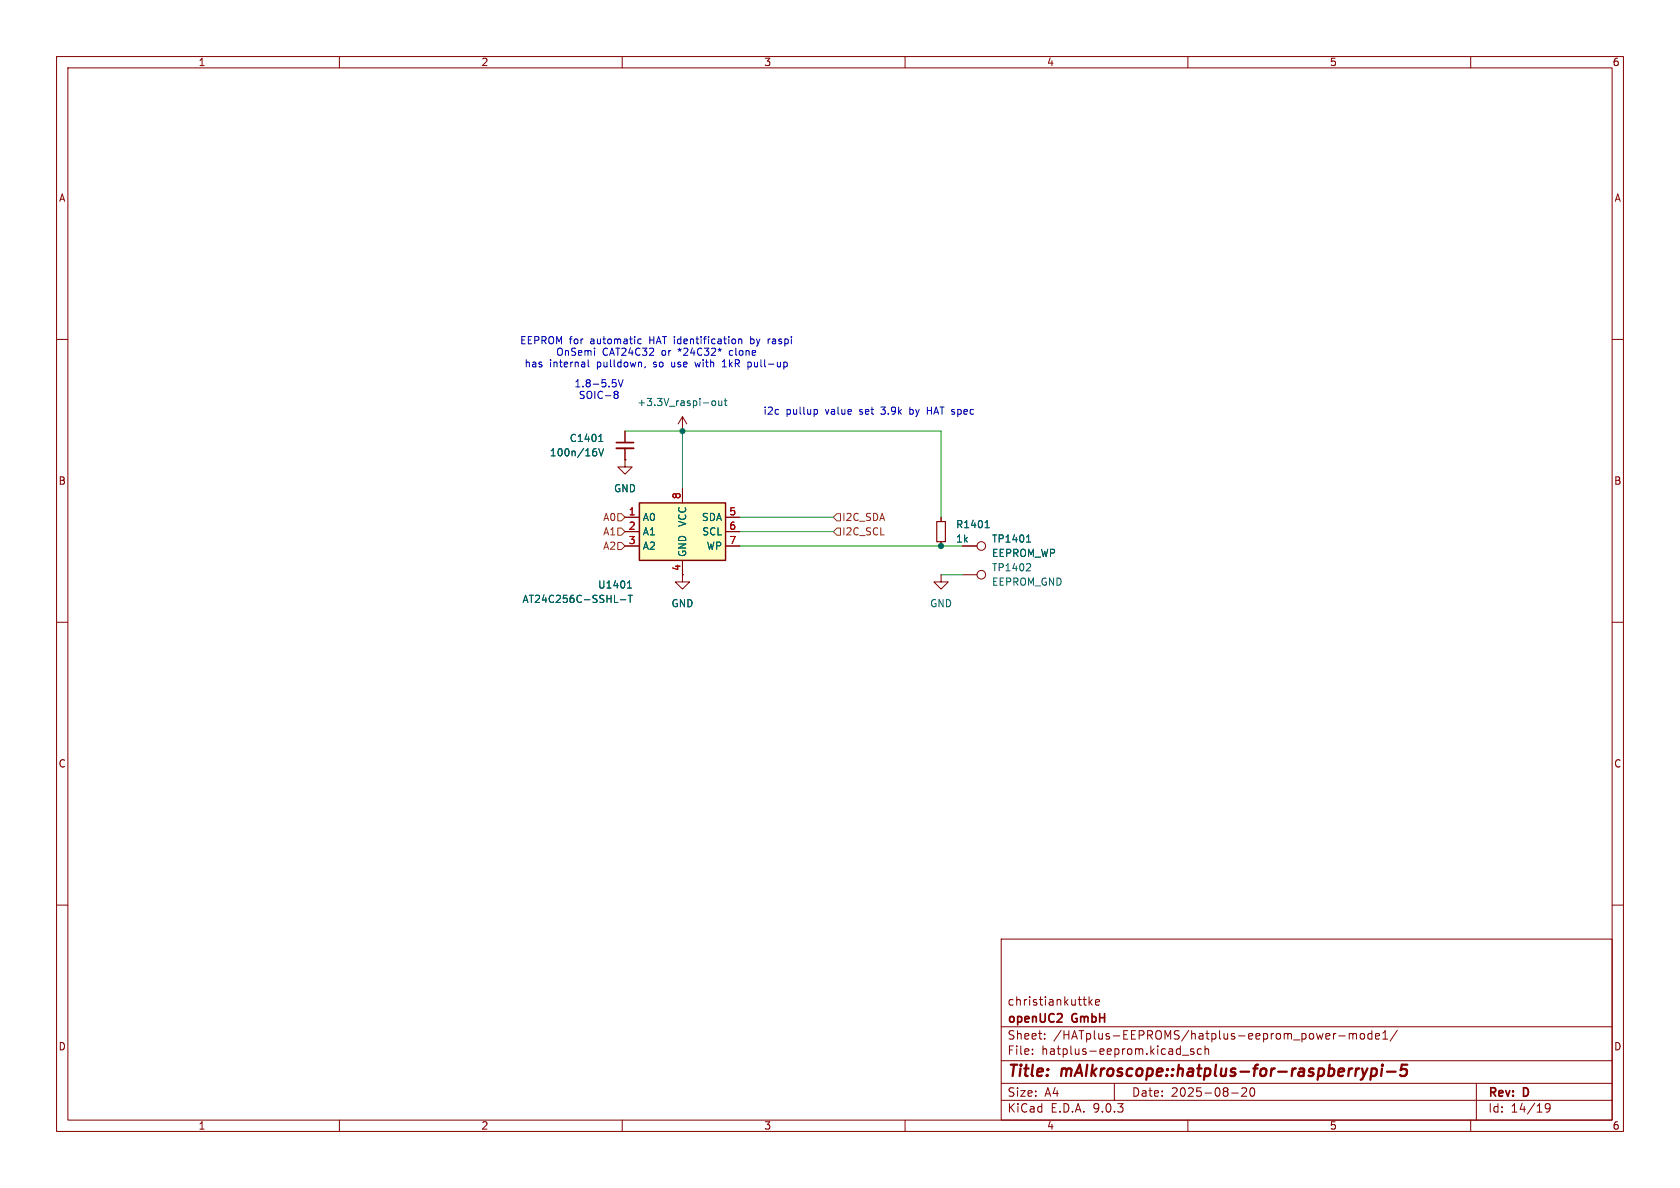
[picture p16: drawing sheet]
<svg xmlns="http://www.w3.org/2000/svg" width="297mm" height="210mm" viewBox="0 0 297 210" stroke-linecap="round" stroke-linejoin="round" font-family="sans-serif">
<defs><g id="words">
<g font-size="2.8" fill="#840000">
<text x="178" y="190.9">Title:</text>
<text x="187.7" y="190.9">mAIkroscope::hatplus-for-raspberrypi-5</text>
</g>
<g font-size="2.1" fill="#840000">
<text x="178" y="178">christiankuttke</text>
<text x="178" y="184">Sheet:</text>
<text x="178" y="181.2">openUC2</text>
<text x="186.2" y="184">/HATplus-EEPROMS/hatplus-eeprom_power-mode1/</text>
<text x="189.6" y="181.2">GmbH</text>
<text x="178" y="186.7">File:</text>
<text x="184.1" y="186.7">hatplus-eeprom.kicad_sch</text>
<text x="178" y="196.9">KiCad</text>
<text x="178" y="194.1">Size:</text>
<text x="184.7" y="194.1">A4</text>
<text x="185.7" y="196.9">E.D.A.</text>
<text x="193.3" y="196.9">9.0.3</text>
<text x="200" y="194.1">Date:</text>
<text x="207" y="194.1">2025-08-20</text>
<text x="263" y="194.3">Rev:</text>
<text x="263" y="196.9">Id:</text>
<text x="267.1" y="196.9">14/19</text>
<text x="269.4" y="194.3">D</text>
</g>
<g font-size="1.8" fill="#840000">
<text x="35" y="11.9">1</text>
<text x="85" y="11.9">2</text>
<text x="135" y="11.9">3</text>
<text x="185" y="11.9">4</text>
<text x="235" y="11.9">5</text>
<text x="285" y="11.9">6</text>
<text x="10.3" y="35.9">A</text>
<text x="285.3" y="35.9">A</text>
<text x="10.3" y="85.9">B</text>
<text x="285.3" y="85.9">B</text>
<text x="120.4" y="101" transform="rotate(-90 120.4 101)">4</text>
<text x="10.3" y="135.9">C</text>
<text x="285.3" y="135.9">C</text>
<text x="10.3" y="185.9">D</text>
<text x="285.3" y="185.9">D</text>
<text x="35" y="199.9">1</text>
<text x="85" y="199.9">2</text>
<text x="135" y="199.9">3</text>
<text x="185" y="199.9">4</text>
<text x="235" y="199.9">5</text>
<text x="285" y="199.9">6</text>
</g>
<g font-size="1.8" fill="#0000c2">
<text x="91.8" y="61.1">EEPROM for</text>
<text x="92.6" y="65.1">has</text>
<text x="97.1" y="65.1">internal</text>
<text x="98.2" y="63.1">OnSemi</text>
<text x="104.5" y="61.1">automatic</text>
<text x="105.6" y="65.1">pulldown,</text>
<text x="106.5" y="63.1">CAT24C32</text>
<text x="115.1" y="61.1">HAT identification</text>
<text x="115.8" y="65.1">so</text>
<text x="117.1" y="63.1">or</text>
<text x="119.1" y="65.1">use</text>
<text x="120.2" y="63.1">*24C32*</text>
<text x="123.6" y="65.1">with</text>
<text x="128.6" y="65.1">1kR</text>
<text x="129.4" y="63.1">clone</text>
<text x="133.2" y="65.1">pull-up</text>
<text x="133.3" y="61.1">by</text>
<text x="136.6" y="61.1">raspi</text>
<text x="101.5" y="68.7">1.8-5.5V</text>
<text x="102.2" y="70.7">SOIC-8</text>
<text x="134.9" y="73.5">i2c</text>
<text x="138.9" y="73.5">pullup</text>
<text x="146" y="73.5">value</text>
<text x="152.2" y="73.5">set</text>
<text x="156.2" y="73.5">3.9k</text>
<text x="161.5" y="73.5">by</text>
<text x="164.8" y="73.5">HAT spec</text>
</g>
<g font-size="1.8" fill="#006464">
<text x="112.6" y="72">+3.3V_raspi-out</text>
<text x="97.1" y="80.9">100n/16V</text>
<text x="100.6" y="78.3">C1401</text>
<text x="108.5" y="87.2">GND</text>
<text x="113.5" y="92.3">A0</text>
<text x="113.5" y="94.8">A1</text>
<text x="121.5" y="93.2" transform="rotate(-90 121.5 93.2)">VCC</text>
<text x="124" y="92.3">SDA</text>
<text x="124.1" y="94.8">SCL</text>
<text x="168.9" y="93.6">R1401</text>
<text x="113.5" y="97.4">A2</text>
<text x="121.5" y="98.6" transform="rotate(-90 121.5 98.6)">GND</text>
<text x="124.8" y="97.4">WP</text>
<text x="168.9" y="96.1">1k</text>
<text x="175.3" y="98.7">EEPROM_WP</text>
<text x="175.3" y="101.2">TP1402</text>
<text x="175.3" y="96.1">TP1401</text>
<text x="92.3" y="106.8">AT24C256C-SSHL-T</text>
<text x="105.6" y="104.2">U1401</text>
<text x="118.6" y="107.5">GND</text>
<text x="164.3" y="107.5">GND</text>
<text x="175.3" y="103.7">EEPROM_GND</text>
</g>
<g font-size="1.8" fill="#a90000">
<text x="120.4" y="88.3" transform="rotate(-90 120.4 88.3)">8</text>
<text x="111.1" y="91.2">1</text>
<text x="111.1" y="93.7">2</text>
<text x="128.8" y="91.2">5</text>
<text x="128.8" y="93.7">6</text>
<text x="111.1" y="96.3">3</text>
<text x="128.8" y="96.3">7</text>
</g>
<g font-size="1.8" fill="#725600">
<text x="106.5" y="92.3">A0</text>
<text x="106.5" y="94.8">A1</text>
<text x="148.8" y="92.3">I2C_SDA</text>
<text x="148.8" y="94.8">I2C_SCL</text>
<text x="106.5" y="97.4">A2</text>
</g>
</g></defs>
<g fill="none" stroke="#840000" stroke-width=".18">
<path d="M10 10h277v190h-277zM12 12h273v186h-273zM60 10v2M110 10v2M160 10v2M210 10v2M260 10v2M10 60h2M110.5 76.2v2M110.5 79.2v2.1M120.6 76.2h.1M120.6 73.7l-.7 1.2"/>
<path d="M120.6 73.7l.8 1.2M120.6 73.7v2.5M285 60h2M110.5 81.3v1.3h1.3l-1.3 1.2-1.3-1.2h1.3M110.5 81.3h.1M10 110h2M120.6 101.6v1.3h1.3l-1.3 1.2-1.2-1.2h1.2M285 110h2M10 160h2M177 166h108v32h-108zM191.5 176.7h.5M191.9 177.7h.1"/>
<path d="M192.5 176.2v1.5M192.7 177.1l.4 .6M193.1 176.7l-.6 .6M193.7 177.2l.7-.1-.1-.3-.4-.1-.2 .2v.7h.6M285 160h2M60 198v2M110 198v2M160 198v2M177 194.5h108M177 191.5h108M177 187.5h108M177 181.5h108"/>
<path d="M182.5 186.3v.1M182.5 185.5v.1M184.7 183.6v.1M184.7 182.8v.1M197 191.5v3M209 186.5h1.2M210 198v2M211 185.5l-.3-.1-.2 .2v.2l.5 .2v.3h-.5M212.4 185.5l-.4-.1-.3 .3v.4l.1 .2h.6M213 185.5l.2-.1 .4 .1 .1 .9M213 184.9v1.5M217.7 193.2h1.2"/>
<path d="M220.3 192.4v.5l-.8 .9h.9M221.1 192.4a.81 .81 0 0 0 .4 1.4l.2-.1 .1-.5-.1-.8M236.7 183.1h1.1M238.5 182.7v1M238.5 182.8l.5-.1 .2 .2M239.2 182.9l.2-.2 .3 .1 .1 .9M239.2 182.9v.8M240.6 182.8l.4-.1 .2 .3v.4l-.2 .3-.4-.1-.1-.2v-.4zM242.5 182.8l-.4-.1-.3 .3v.4l.2 .2h.5M242.5 182.2v1.5M243.2 183.2l.7-.1-.1-.3-.4-.1-.2 .2v.7h.6M244.5 183.7h.8"/>
<path d="M244.5 182.6l.4-.4v1.5M247 182.1l-1.3 2M260 198v2M261 191.5v6.5M274 195.7l-.3 .3h-.2l-.3-.3 .1-.5 .4-.1 .3 .1a.99 .99 0 0 1-.4 1.4h-.3"/>
</g>
<path d="M241.8 188.9l-.7 1.3M242.5 189l.2-.1 .6 .1 .1 .3-.1 .5a.66 .66 0 0 1-.9 .3M242.5 188.9l-.2 2M244.3 188.9l-.1 1.3M244.4 188.2l-.1 .1 .1 .1M244.4 188.2l.1 .1-.1 .1M244.4 188.2v.2M245.2 189.4h1.5M248.8 188.2h-1l-.2 1 .3-.2 .7 .1 .1 .3-.1 .6-.3 .2h-.5l-.3-.2" fill="none" stroke="#840000" stroke-width=".4"/>
<path d="M105.1 79.3h.3M105.3 79.8l.2 .2v.3l-.2 .3M105.9 79.3l.4 1.3 .4-1.3M105.9 78h.7M106 77.1l.2-.3v1.2M126 70.9h.3l.2 .2v.4l-.2 .2-.3-.1-.1-.1zM127.1 70.9v.7l.3 .1 .2-.1M127.6 70.9v.8M128 70.9h.5M128.2 70.4v1.1l.3 .2" fill="none" stroke="#006464" stroke-width=".18"/>
<path d="M109 78.2h3" fill="none" stroke="#840000" stroke-width=".3"/>
<path d="M109 79.2h3" fill="none" stroke="#840000" stroke-width=".33"/>
<path d="M113 88.9h15.3v10.2h-15.3z" fill="#ffffc2"/>
<path d="M113 88.9h15.3v10.2h-15.3z" fill="none" stroke="#840000" stroke-width=".25"/>
<g fill="none" stroke="#840000" stroke-width=".18">
<path d="M110.5 76.2v2M110.5 79.2v2.1M110.5 81.3h.1M110.5 91.4h2.5M110.5 94h2.5M110.5 96.5h2.5M120.6 86.4v2.5M120.6 99.1v2.5M128.3 91.4h2.5M128.3 94h2.5M128.3 96.5h2.5M166.4 91.4v.8"/>
<path d="M166.4 95.8v.7M170.2 96.5h2.5M166.4 101.6v1.3h1.2l-1.2 1.2-1.3-1.2h1.3M166.4 101.6h.1M170.2 101.6h2.5"/>
<circle cx="173.5" cy="96.5" r=".76"/>
<circle cx="173.5" cy="101.6" r=".76"/>
</g>
<g fill="none" stroke="#006464" stroke-width=".18">
<path d="M105.1 79.3h.3M105.3 79.8l.2 .2v.3l-.2 .3M105.9 79.3l.4 1.3 .4-1.3M105.9 78h.7M106 77.1l.2-.3v1.2M174.2 93.3h.7M174.3 92.3l.2-.3v1.3M181.5 95.8h.7M181.7 94.7l.1-.1v1.2M182 99.6l.2 .3-.1 .3-.7 .7h.8M109.7 106h.9M110.9 104h.8"/>
<path d="M111.1 103l.2-.3v1.3M111.1 105.2h.7M111.4 105.2v1.3"/>
</g>
<path d="M165.6 92.2h1.5v3.6h-1.5z" fill="none" stroke="#840000" stroke-width=".2"/>
<path d="M109.2 90.8h.7l.6 .6-.6 .7h-.7zM109.2 93.3h.7l.6 .7-.6 .6h-.7zM109.2 95.9h.7l.6 .6-.6 .7h-.7zM148 90.8h.6v1.3h-.6l-.7-.7zM148 93.3h.6v1.3h-.6l-.7-.6z" fill="none" stroke="#725600" stroke-width=".18"/>
<path d="M110.5 76.2h55.9v15.2M120.6 76.2v10.2M130.8 91.4h16.5M130.8 96.5h39.4M130.8 94h16.5M166.4 101.6h3.8" fill="none" stroke="#009600" stroke-width=".18"/>
<g fill="none" stroke="#0000c2" stroke-width=".18">
<path d="M113.4 60l-.4-.1-.2 .3 .1 .5h.5M129.9 60l.1 .2-.1 .5M130.6 59.9v.9M132.7 59.5v1.3M132.8 59.9l-.1 .1M135.8 59.9v.9M136.2 59.9l-.4 .3M104 63.6v1.1l.2 .2M108.3 67.1h.6M108.6 69.6l.2 .1M108.7 69.2h.3l.2 .1 .1 .2-.3 .2M108.7 67.6l.2 .3v.3l-.2 .2"/>
<path d="M108.8 69.7h.2M108.8 69.7l-.2 .1M109 69.7l.3 .3-.1 .3-.2 .1-.4-.1M109.3 67.1l.4 1.3 .5-1.3M114.1 64.8l-.1 .2M122.9 64l.2 .9M127.5 61.7l-.3 .1 .2 .3M127.7 64.9h.7M127.7 64l.4-.4v1.3M130.6 60l.2-.1 .3 .1v.8M132.2 64.1l.4-.1 .2 .1M132.7 60.7l.1 .1"/>
<path d="M132.8 64.7l-.2 .2-.4-.1M139.1 64.1l.1 .2-.1 .5M144 72.4h.4l.1 .2v.5l-.5 .1M160.9 72v1.2M160.9 73.2h.1M161 72.4h-.1M163.9 72v1.2M163.9 72.6h.8"/>
</g>
<g fill="#009600" stroke="#009600" stroke-width=".18">
<circle cx="120.6" cy="76.2" r=".46"/>
<circle cx="166.4" cy="96.5" r=".46"/>
</g>
<use href="#words"/>
</svg>
